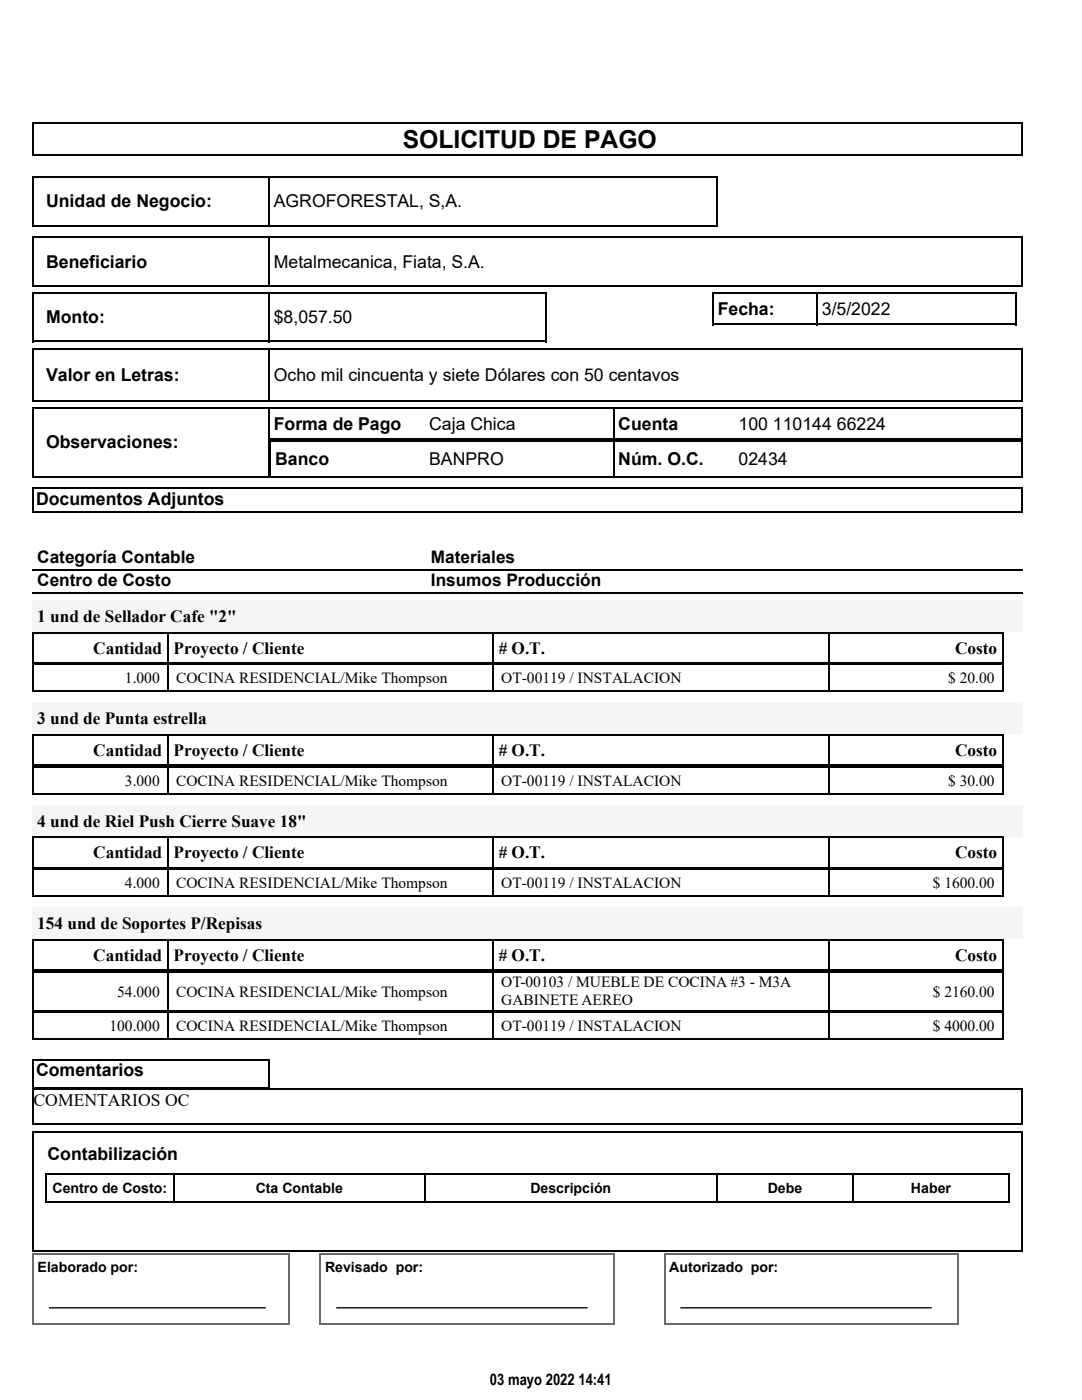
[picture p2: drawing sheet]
<svg xmlns="http://www.w3.org/2000/svg" width="216mm" height="279mm" viewBox="0 0 216 279" stroke-linecap="round" stroke-linejoin="round" font-family="sans-serif">
<defs><g id="words">
<text font-size="4.9" x="80.4" y="29.5">SOLICITUD DE PAGO</text>
<g font-size="3.5">
<text x="9.2" y="41.4">Unidad de Negocio:</text>
<text x="54.6" y="41.4">AGROFORESTAL, S,A.</text>
<text x="9.2" y="53.4">Beneficiario</text>
<text x="54.6" y="53.4">Metalmecanica, Fiata, S.A.</text>
<text x="9.2" y="64.5">Monto:</text>
<text x="54.6" y="64.5">$8,057.50</text>
<text x="143.2" y="62.8">Fecha:</text>
<text x="164" y="62.8">3/5/2022</text>
<text x="9.2" y="76">Valor en Letras:</text>
<text x="54.6" y="76">Ocho mil cincuenta y siete Dólares con 50 centavos</text>
<text x="9.2" y="89.5">Observaciones:</text>
<text x="54.6" y="85.7">Forma de Pago</text>
<text x="85.6" y="85.7">Caja Chica</text>
<text x="123.4" y="85.7">Cuenta</text>
<text x="147.4" y="85.7">100 110144 66224</text>
<text x="54.9" y="92.8">Banco</text>
<text x="85.6" y="92.8">BANPRO</text>
<text x="123.4" y="92.8">Núm. O.C.</text>
<text x="147.4" y="92.8">02434</text>
<text x="7.2" y="100.8">Documentos Adjuntos</text>
<text x="7.2" y="214.8">Comentarios</text>
<text x="6.7" y="220.8">COMENTARIOS OC</text>
<text x="9.5" y="231.5">Contabilización</text>
</g>
<g font-size="3.4">
<text x="7.4" y="112.3">Categoría Contable</text>
<text x="86" y="112.3">Materiales</text>
<text x="7.4" y="116.9">Centro de Costo</text>
<text x="86" y="116.9">Insumos Producción</text>
<text x="7.4" y="124.1">1 und de Sellador Cafe &quot;2&quot;</text>
<text x="18.6" y="130.4">Cantidad</text>
<text x="34.6" y="130.4">Proyecto / Cliente</text>
<text x="99.5" y="130.4"># O.T.</text>
<text x="190.6" y="130.4">Costo</text>
<text x="7.4" y="144.5">3 und de Punta estrella</text>
<text x="18.6" y="150.9">Cantidad</text>
<text x="34.6" y="150.9">Proyecto / Cliente</text>
<text x="99.5" y="150.9"># O.T.</text>
<text x="190.6" y="150.9">Costo</text>
<text x="7.4" y="165">4 und de Riel Push Cierre Suave 18&quot;</text>
<text x="18.6" y="171.3">Cantidad</text>
<text x="34.6" y="171.3">Proyecto / Cliente</text>
<text x="99.5" y="171.3"># O.T.</text>
<text x="190.6" y="171.3">Costo</text>
<text x="7.4" y="185.4">154 und de Soportes P/Repisas</text>
<text x="18.6" y="191.7">Cantidad</text>
<text x="34.6" y="191.7">Proyecto / Cliente</text>
<text x="99.5" y="191.7"># O.T.</text>
<text x="190.6" y="191.7">Costo</text>
</g>
<text font-size="3.2" x="97.8" y="276.4">03 mayo 2022 14:41</text>
<g font-size="3.1">
<text x="24.9" y="136.3">1.000</text>
<text x="35.1" y="136.3">COCINA RESIDENCIAL/Mike Thompson</text>
<text x="100" y="136.3">OT-00119 / INSTALACION</text>
<text x="189.2" y="136.3">$ 20.00</text>
<text x="24.9" y="156.8">3.000</text>
<text x="35.1" y="156.8">COCINA RESIDENCIAL/Mike Thompson</text>
<text x="100" y="156.8">OT-00119 / INSTALACION</text>
<text x="189.2" y="156.8">$ 30.00</text>
<text x="24.9" y="177.2">4.000</text>
<text x="35.1" y="177.2">COCINA RESIDENCIAL/Mike Thompson</text>
<text x="100" y="177.2">OT-00119 / INSTALACION</text>
<text x="186.1" y="177.2">$ 1600.00</text>
<text x="100" y="197">OT-00103 / MUEBLE DE COCINA #3 - M3A</text>
<text x="23.4" y="198.9">54.000</text>
<text x="35.1" y="198.9">COCINA RESIDENCIAL/Mike Thompson</text>
<text x="100" y="200.6">GABINETE AEREO</text>
<text x="186.1" y="198.9">$ 2160.00</text>
<text x="21.8" y="205.8">100.000</text>
<text x="35.1" y="205.8">COCINA RESIDENCIAL/Mike Thompson</text>
<text x="100" y="205.8">OT-00119 / INSTALACION</text>
<text x="186.1" y="205.8">$ 4000.00</text>
</g>
<g font-size="2.8">
<text x="10.5" y="238">Centro de Costo:</text>
<text x="51" y="238">Cta Contable</text>
<text x="105.8" y="238">Descripción</text>
<text x="153.2" y="238">Debe</text>
<text x="181.8" y="238">Haber</text>
<text x="7.5" y="253.9">Elaborado por:</text>
<text x="64.9" y="253.9">Revisado por:</text>
<text x="133.5" y="253.9">Autorizado por:</text>
</g>
</g></defs>
<g fill="none" stroke="#000" stroke-width=".26">
<path d="M6.4 24.6h197.6M6.4 30.9h197.6M6.4 35.3h136.8M6.6 24.5v6.6M6.6 35.1v10M53.7 35.1v10M143.1 35.1v10M203.9 24.5v6.6M6.4 45h136.8M6.4 47.3h197.6M6.4 57.1h197.6M6.4 58.4h102.7"/>
<path d="M6.6 47.2v10M6.6 58.3v10M53.7 47.2v10M53.7 58.3v10M108.9 58.3v10M142.2 58.4h60.7M142.3 58.3v6.6M163.1 58.3v6.6M202.8 58.3v6.6M203.9 47.2v10M6.4 68.1h102.7M6.4 69.6h197.6"/>
<path d="M6.4 80h197.6M6.6 69.5v10.6M53.7 69.5v10.6M142.2 64.7h60.7M203.9 69.5v10.6M6.4 97.5h197.6M6.6 97.3v5M53.8 81.4h150.2M53.8 87.7h150.2M53.8 88h150.2M53.8 95.1h150.2M54 87.8v7.5"/>
<path d="M122.4 81.2v14.1M203.9 81.2v14.1M203.9 97.3v5M6.4 102.2h197.6M6.4 113.7h197.6M6.4 118.3h197.6"/>
</g>
<path d="M6.4 119.8h197.6v6.3h-197.6z" fill="#f5f5f5"/>
<path d="M6.4 126.2h193.8M6.4 132.3h193.8M6.4 132.6h193.8M6.4 138h193.8M6.6 126.1v12M33.5 126.1v12M98.4 126.1v12M165.3 126.1v12M200.1 126.1v12" fill="none" stroke="#000" stroke-width=".26"/>
<path d="M6.4 140.2h197.6v6.3h-197.6z" fill="#f5f5f5"/>
<path d="M6.4 146.7h193.8M6.4 152.8h193.8M6.4 153h193.8M6.4 158.4h193.8M6.6 146.5v12.1M33.5 146.5v12.1M98.4 146.5v12.1M165.3 146.5v12.1M200.1 146.5v12.1" fill="none" stroke="#000" stroke-width=".26"/>
<path d="M6.4 160.6h197.6v6.4h-197.6z" fill="#f5f5f5"/>
<path d="M6.4 167.1h193.8M6.4 173.2h193.8M6.4 173.5h193.8M6.4 178.9h193.8M6.6 167v12M33.5 167v12M98.4 167v12M165.3 167v12M200.1 167v12" fill="none" stroke="#000" stroke-width=".26"/>
<path d="M6.4 181.1h197.6v6.3h-197.6z" fill="#f5f5f5"/>
<g fill="none" stroke="#000" stroke-width=".26">
<path d="M6.4 81.4h47.4M6.4 95.1h47.4M6.6 81.2v14.1M53.7 81.2v14.1M6.4 187.5h193.8M6.4 193.6h193.8M6.4 193.9h193.8M6.6 187.4v20.2M33.5 187.4v20.2M98.4 187.4v20.2M165.3 187.4v20.2M200.1 187.4v20.2"/>
<path d="M6.4 201.8h193.8M6.4 202.1h193.8M6.4 207.5h193.8M6.4 211.5h47.4M6.4 217.1h47.4M6.4 217.3h197.6M6.6 211.3v13.1M53.7 211.3v5.9M203.9 217.2v7.2M6.4 224.2h197.6M6.4 225.9h197.6M6.6 225.8v24.1"/>
<path d="M9 234.3h192.5M9 239.8h192.5M9.1 234.2v5.8M34.8 234.2v5.8M84.7 234.2v5.8M143.1 234.2v5.8M170.2 234.2v5.8M201.4 234.2v5.8M203.9 225.8v24.1M6.4 249.7h197.6M9.8 261h43.2M67.1 261h50.2"/>
<path d="M135.8 261h50.1"/>
</g>
<path d="M6.4 250.2h51.4M6.6 250v14.4M57.7 250v14.4M63.8 250.2h58.8M63.9 250v14.4M122.5 250v14.4M132.5 250.2h58.8M132.6 250v14.4M191.1 250v14.4M6.4 264.3h51.4M63.8 264.3h58.8M132.5 264.3h58.8" fill="none" stroke="#696969" stroke-width=".26"/>
<use href="#words"/>
</svg>
